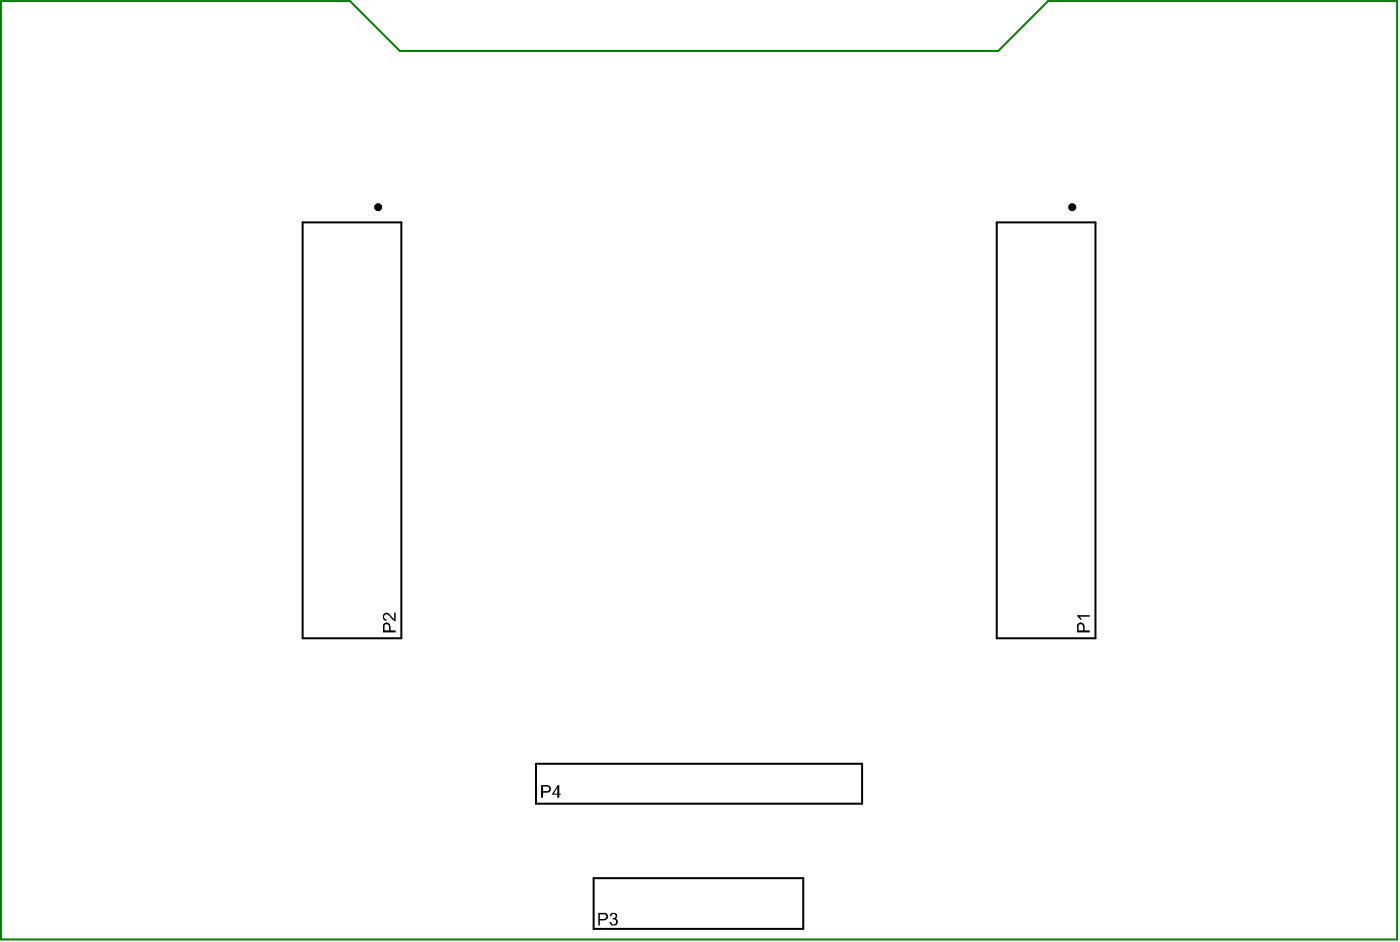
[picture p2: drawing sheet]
<svg xmlns="http://www.w3.org/2000/svg" width="234mm" height="157mm" viewBox="0 0 234 157" stroke-linecap="round" stroke-linejoin="round" font-family="sans-serif">
<path d="M.2 .2h58.2l8.3 8.3h99.8l8.3-8.3h58.3v156.4h-232.9z" fill="none" stroke="#008000" stroke-width=".33"/>
<path d="M50.5 37.1h16.5v69.3h-16.5zM166.3 37.1h16.4v69.3h-16.4zM89.4 127.3h54.4v6.6h-54.4zM99 146.3h35v8.5h-35z" fill="none" stroke="#000" stroke-width=".33"/>
<g fill="#000">
<path d="M64.1 102.2a.78 .78 0 0 1 1.1 .4l.5 .6v-1.1h.3v1.4a1.7 1.7 0 0 1-1-.8l-.1-.1a.43 .43 0 0 0-.6-.1 .43 .43 0 0 0-.1 .6l.3 .1v.2a.66 .66 0 0 1-.6-.3 .66 .66 0 0 1 .1-.8zM179.7 102.5h2.1v.3h-1.7l.3 .4-.2 .1-.2-.4-.3-.2zM101.9 152.2a.65 .65 0 0 1 .8 0 .65 .65 0 0 1 .2 .7l-.2 .2a.64 .64 0 0 1 .3 .8 .64 .64 0 0 1-.8 .3h-.3l-.2-.5h.2a.44 .44 0 0 0 .5 .4 .44 .44 0 0 0 .4-.6 .44 .44 0 0 0-.6-.3l.1-.2a.35 .35 0 0 0 .4-.3 .35 .35 0 0 0-.4-.4 .35 .35 0 0 0-.3 .4l-.3-.1z"/>
<path d="M64.1 104.2v.9h.8v-.6a.43 .43 0 0 0-.2-.4 .43 .43 0 0 0-.5 0zM64.1 103.9a.57 .57 0 0 1 .6-.1 .57 .57 0 0 1 .4 .5l.1 .8h.8v.3h-2.1v-1.3z"/>
<path d="M180 104.1l-.1 1h.8l-.1-.8a.33 .33 0 0 0-.2-.3 .33 .33 0 0 0-.4 .1zM179.8 103.9h.1a.64 .64 0 0 1 1 .5v.7h.9v.3h-2.1v-1.3z"/>
<path d="M90.6 131.1v.7h.5a.39 .39 0 0 0 .5-.3 .39 .39 0 0 0-.4-.4zM90.3 130.8h.9a.62 .62 0 0 1 .7 .4 .62 .62 0 0 1-.2 .7l-.3 .2h-.8v.8h-.3z"/>
<path d="M93 131.3l-.6 1h.6zM93 130.8h.3v1.5h.3v.1h-.3v.5h-.3v-.5h-.9v-.1z"/>
<path d="M100.1 152.4v.7h.7a.34 .34 0 0 0 .3-.5l-.1-.2zM99.8 152.1h.9a.64 .64 0 0 1 .7 .7 .64 .64 0 0 1-.7 .6h-.6v.8h-.3z"/>
</g>
<g fill="none" stroke="#000" stroke-width=".67">
<circle cx="63.1" cy="34.5" r=".33"/>
<circle cx="178.9" cy="34.5" r=".33"/>
</g>
</svg>
